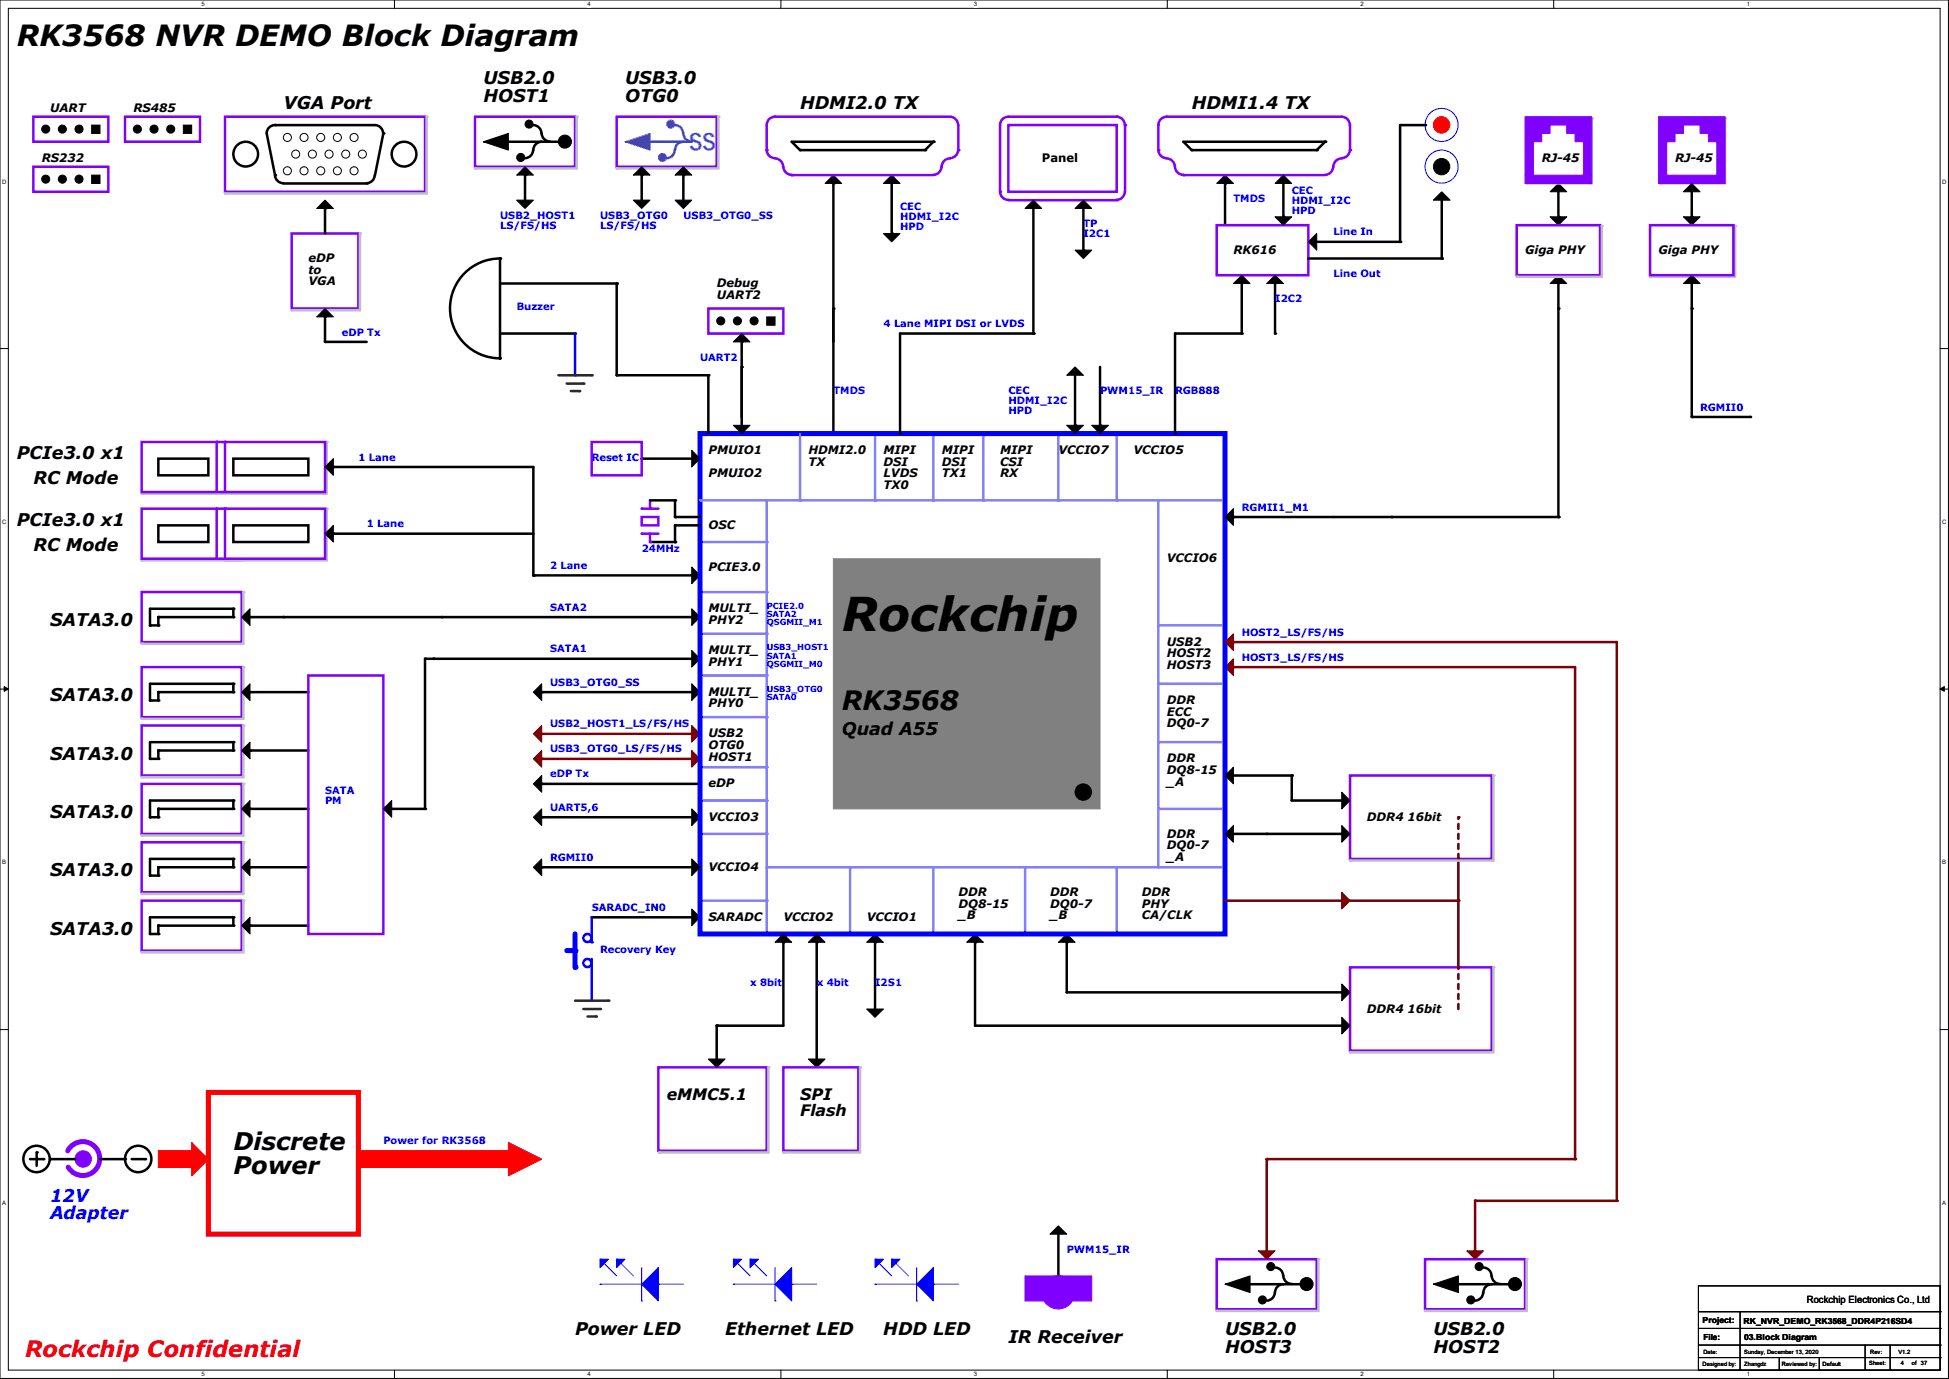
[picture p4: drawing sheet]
<svg xmlns="http://www.w3.org/2000/svg" width="297mm" height="210mm" viewBox="0 0 297 210" stroke-linecap="round" stroke-linejoin="round" font-family="sans-serif">
<defs><g id="words">
<text font-size="7.1" x="128.3" y="96.1">Rockchip</text>
<text font-size="4.4" x="2.5" y="7">RK3568 NVR DEMO Block Diagram</text>
<text font-size="4.1" x="128.3" y="108.2">RK3568</text>
<text font-size="3.7" fill="#0080ff" x="105" y="22.6">SS</text>
<g font-size="3.7">
<text x="35.6" y="175.2">Discrete</text>
<text x="35.6" y="178.9">Power</text>
</g>
<text font-size="3.4" fill="#f00" x="3.8" y="206.7">Rockchip Confidential</text>
<g font-size="2.7">
<text x="43.2" y="16.6">VGA Port</text>
<text x="73.7" y="12.8">USB2.0</text>
<text x="73.7" y="15.5">HOST1</text>
<text x="95.2" y="12.8">USB3.0</text>
<text x="95.2" y="15.5">OTG0</text>
<text x="121.9" y="16.6">HDMI2.0 TX</text>
<text x="181.6" y="16.6">HDMI1.4 TX</text>
<text x="2.5" y="70">PCIe3.0 x1</text>
<text x="5.1" y="73.8">RC Mode</text>
<text x="2.5" y="80.1">PCIe3.0 x1</text>
<text x="5.1" y="83.9">RC Mode</text>
<text x="7.6" y="95.4">SATA3.0</text>
<text x="7.6" y="106.8">SATA3.0</text>
<text x="128.3" y="111.9">Quad A55</text>
<text x="7.6" y="115.7">SATA3.0</text>
<text x="7.6" y="124.6">SATA3.0</text>
<text x="7.6" y="133.5">SATA3.0</text>
<text x="7.6" y="142.4">SATA3.0</text>
<text x="87.6" y="203.3">Power LED</text>
<text x="110.5" y="203.3">Ethernet LED</text>
<text x="134.6" y="203.3">HDD LED</text>
<text x="186.7" y="203.3">USB2.0</text>
<text x="218.4" y="203.3">USB2.0</text>
<text x="153.7" y="204.6">IR Receiver</text>
<text x="186.7" y="206">HOST3</text>
<text x="218.4" y="206">HOST2</text>
</g>
<g font-size="2.7" fill="#00f">
<text x="7.6" y="183">12V</text>
<text x="7.6" y="185.7">Adapter</text>
</g>
<g font-size="2.4">
<text x="101.6" y="167.5">eMMC5.1</text>
<text x="121.9" y="167.5">SPI</text>
<text x="121.9" y="169.9">Flash</text>
</g>
<g font-size="1.8">
<text x="7.6" y="17.1">UART</text>
<text x="20.3" y="17.1">RS485</text>
<text x="6.3" y="24.7">RS232</text>
<text x="158.7" y="24.7">Panel</text>
<text x="234.9" y="24.7">RJ-45</text>
<text x="255.3" y="24.7">RJ-45</text>
<text x="47" y="39.9">eDP</text>
<text x="47" y="41.7">to</text>
<text x="188" y="38.7">RK616</text>
<text x="232.4" y="38.7">Giga PHY</text>
<text x="252.7" y="38.7">Giga PHY</text>
<text x="47" y="43.5">VGA</text>
<text x="109.2" y="43.7">Debug</text>
<text x="109.2" y="45.5">UART2</text>
<text x="107.9" y="69.1">PMUIO1</text>
<text x="123.2" y="69.1">HDMI2.0</text>
<text x="123.2" y="70.9">TX</text>
<text x="134.6" y="69.1">MIPI</text>
<text x="134.6" y="70.9">DSI</text>
<text x="143.5" y="69.1">MIPI</text>
<text x="143.5" y="70.9">DSI</text>
<text x="152.4" y="69.1">MIPI</text>
<text x="152.4" y="70.9">CSI</text>
<text x="161.3" y="69.1">VCCIO7</text>
<text x="172.7" y="69.1">VCCIO5</text>
<text x="107.9" y="72.7">PMUIO2</text>
<text x="134.6" y="72.7">LVDS</text>
<text x="134.6" y="74.5">TX0</text>
<text x="143.5" y="72.7">TX1</text>
<text x="152.4" y="72.7">RX</text>
<text x="107.9" y="80.6">OSC</text>
<text x="107.9" y="86.9">PCIE3.0</text>
<text x="177.8" y="85.6">VCCIO6</text>
<text x="107.9" y="93.3">MULTI_</text>
<text x="107.9" y="95">PHY2</text>
<text x="107.9" y="99.6">MULTI_</text>
<text x="107.9" y="101.4">PHY1</text>
<text x="177.8" y="98.3">USB2</text>
<text x="177.8" y="100.1">HOST2</text>
<text x="177.8" y="101.9">HOST3</text>
<text x="107.9" y="106">MULTI_</text>
<text x="107.9" y="107.7">PHY0</text>
<text x="177.8" y="107.2">DDR</text>
<text x="107.9" y="112.3">USB2</text>
<text x="177.8" y="109">ECC</text>
<text x="177.8" y="110.8">DQ0-7</text>
<text x="107.9" y="114.1">OTG0</text>
<text x="107.9" y="115.9">HOST1</text>
<text x="107.9" y="119.9">eDP</text>
<text x="177.8" y="116.1">DDR</text>
<text x="177.8" y="117.9">DQ8-15</text>
<text x="177.8" y="119.7">_A</text>
<text x="107.9" y="125">VCCIO3</text>
<text x="208.3" y="125">DDR4 16bit</text>
<text x="177.8" y="127.6">DDR</text>
<text x="177.8" y="129.3">DQ0-7</text>
<text x="177.8" y="131.1">_A</text>
<text x="107.9" y="132.6">VCCIO4</text>
<text x="146" y="136.4">DDR</text>
<text x="160" y="136.4">DDR</text>
<text x="174" y="136.4">DDR</text>
<text x="107.9" y="140.3">SARADC</text>
<text x="119.4" y="140.3">VCCIO2</text>
<text x="132.1" y="140.3">VCCIO1</text>
<text x="146" y="138.2">DQ8-15</text>
<text x="146" y="140">_B</text>
<text x="160" y="138.2">DQ0-7</text>
<text x="160" y="140">_B</text>
<text x="174" y="138.2">PHY</text>
<text x="174" y="140">CA/CLK</text>
<text x="208.3" y="154.2">DDR4 16bit</text>
</g>
<g font-size="1.5" fill="#00f">
<text x="196.8" y="29.5">CEC</text>
<text x="76.2" y="33.3">USB2_HOST1</text>
<text x="76.2" y="34.8">LS/FS/HS</text>
<text x="91.4" y="33.3">USB3_OTG0</text>
<text x="91.4" y="34.8">LS/FS/HS</text>
<text x="104.1" y="33.3">USB3_OTG0_SS</text>
<text x="137.2" y="32">CEC</text>
<text x="137.2" y="33.6">HDMI_I2C</text>
<text x="137.2" y="35.1">HPD</text>
<text x="165.1" y="34.6">TP</text>
<text x="188" y="30.8">TMDS</text>
<text x="196.8" y="31">HDMI_I2C</text>
<text x="196.8" y="32.6">HPD</text>
<text x="203.2" y="35.9">Line In</text>
<text x="165.1" y="36.1">I2C1</text>
<text x="78.7" y="47.3">Buzzer</text>
<text x="194.3" y="46">I2C2</text>
<text x="203.2" y="42.2">Line Out</text>
<text x="52.1" y="51.1">eDP Tx</text>
<text x="134.6" y="49.8">4 Lane MIPI DSI or LVDS</text>
<text x="106.7" y="54.9">UART2</text>
<text x="127" y="60">TMDS</text>
<text x="153.7" y="60">CEC</text>
<text x="167.6" y="60">PWM15_IR</text>
<text x="179.1" y="60">RGB888</text>
<text x="153.7" y="61.5">HDMI_I2C</text>
<text x="153.7" y="63">HPD</text>
<text x="259.1" y="62.5">RGMII0</text>
<text x="54.6" y="70.1">1 Lane</text>
<text x="90.2" y="70.1">Reset IC</text>
<text x="189.2" y="77.8">RGMII1_M1</text>
<text x="55.9" y="80.3">1 Lane</text>
<text x="83.8" y="86.7">2 Lane</text>
<text x="97.8" y="84.1">24MHz</text>
<text x="83.8" y="93">SATA2</text>
<text x="83.8" y="99.4">SATA1</text>
<text x="189.2" y="96.8">HOST2_LS/FS/HS</text>
<text x="189.2" y="100.6">HOST3_LS/FS/HS</text>
<text x="83.8" y="104.4">USB3_OTG0_SS</text>
<text x="83.8" y="110.8">USB2_HOST1_LS/FS/HS</text>
<text x="83.8" y="114.6">USB3_OTG0_LS/FS/HS</text>
<text x="83.8" y="118.4">eDP Tx</text>
<text x="49.5" y="120.9">SATA</text>
<text x="49.5" y="122.5">PM</text>
<text x="83.8" y="123.5">UART5,6</text>
<text x="83.8" y="131.1">RGMII0</text>
<text x="90.2" y="138.7">SARADC_IN0</text>
<text x="91.4" y="145.1">Recovery Key</text>
<text x="114.3" y="150.2">x 8bit</text>
<text x="124.5" y="150.2">x 4bit</text>
<text x="133.3" y="150.2">I2S1</text>
<text x="58.4" y="174.3">Power for RK3568</text>
<text x="162.6" y="190.8">PWM15_IR</text>
</g>
<text font-size="1.5" x="275.3" y="198.5">Rockchip Electronics Co., Ltd</text>
<g font-size="1.3" fill="#00f">
<text x="116.8" y="92.7">PCIE2.0</text>
<text x="116.8" y="94">SATA2</text>
<text x="116.8" y="95.2">QSGMII_M1</text>
<text x="116.8" y="99.1">USB3_HOST1</text>
<text x="116.8" y="100.3">SATA1</text>
<text x="116.8" y="101.6">QSGMII_M0</text>
<text x="116.8" y="105.4">USB3_OTG0</text>
<text x="116.8" y="106.7">SATA0</text>
</g>
<g font-size="1.3">
<text x="259.5" y="201.5">Project:</text>
<text x="265.7" y="201.6">RK_NVR_DEMO_RK3568_DDR4P216SD4</text>
<text x="259.6" y="204">File:</text>
<text x="265.8" y="204.1">03.Block Diagram</text>
</g>
<g font-size=".9">
<text x="30.7" y=".9">5</text>
<text x="89.5" y=".9">4</text>
<text x="148.4" y=".9">3</text>
<text x="207.3" y=".9">2</text>
<text x="266.2" y=".9">1</text>
<text x=".3" y="28">D</text>
<text x="296" y="28">D</text>
<text x=".3" y="79.8">C</text>
<text x="296" y="79.8">C</text>
<text x=".3" y="131.7">B</text>
<text x="296" y="131.7">B</text>
<text x=".3" y="183.5">A</text>
<text x="296" y="183.5">A</text>
<text x="30.7" y="209.6">5</text>
<text x="89.5" y="209.6">4</text>
<text x="148.4" y="209.6">3</text>
<text x="207.3" y="209.6">2</text>
<text x="259.5" y="208.1">Designed by:</text>
<text x="259.6" y="206.2">Date:</text>
<text x="265.8" y="206.2">Sunday, December 13, 2020</text>
<text x="265.8" y="208.1">Zhangdz</text>
<text x="266.2" y="209.6">1</text>
<text x="271.5" y="208.1">Reviewed by:</text>
<text x="277.7" y="208.1">Default</text>
<text x="284.9" y="207.9">Sheet:</text>
<text x="285" y="206.2">Rev:</text>
<text x="289.3" y="206.2">V1.2</text>
<text x="289.7" y="207.9">4</text>
<text x="291.3" y="207.9">of 37</text>
</g>
</g></defs>
<path d="M0 0h296.9v209.9h-296.9zM1.3 1.3h294.4v207.4h-294.4z" fill="none" stroke="#000" stroke-width=".15"/>
<g fill="#fff">
<path d="M30.7 .1h.5v1h-.5z"/>
<path d="M30.7 208.8h.5v1h-.5z"/>
</g>
<path d="M60.1 0v1.3M60.1 208.7v1.2" fill="none" stroke="#000" stroke-width=".15"/>
<g fill="#fff">
<path d="M89.5 .1h.5v1h-.5z"/>
<path d="M89.5 208.8h.5v1h-.5z"/>
</g>
<path d="M119 0v1.3M119 208.7v1.2" fill="none" stroke="#000" stroke-width=".15"/>
<g fill="#fff">
<path d="M148.4 .1h.5v1h-.5z"/>
<path d="M148.4 208.8h.5v1h-.5z"/>
</g>
<path d="M177.9 0v1.3M177.9 208.7v1.2" fill="none" stroke="#000" stroke-width=".15"/>
<g fill="#fff">
<path d="M207.3 .1h.5v1h-.5z"/>
<path d="M207.3 208.8h.5v1h-.5z"/>
</g>
<path d="M236.8 0v1.3M236.8 208.7v1.2" fill="none" stroke="#000" stroke-width=".15"/>
<g fill="#fff">
<path d="M266.2 .1h.5v1h-.5z"/>
<path d="M266.2 208.8h.5v1h-.5z"/>
<path d="M.3 27.2h.7v1h-.7z"/>
<path d="M296 27.2h.6v1h-.6z"/>
<path d="M.3 79h.7v1h-.7z"/>
<path d="M296 79h.6v1h-.6z"/>
</g>
<path d="M0 53.1h1.3M295.7 53.1h1.2" fill="none" stroke="#000" stroke-width=".15"/>
<g fill="#fff">
<path d="M.3 130.9h.6v1h-.6z"/>
<path d="M296 130.9h.6v1h-.6z"/>
</g>
<path d="M0 104.9h1.3M295.7 104.9h1.2" fill="none" stroke="#000" stroke-width=".15"/>
<path d="M.6 104.6l.7 .3-.7 .4zM295.7 104.9l.6-.3v.7z" fill="#000" stroke="#000" stroke-width=".15"/>
<g fill="#fff">
<path d="M.3 182.7h.6v1h-.6z"/>
<path d="M296 182.7h.5v1h-.5z"/>
</g>
<path d="M0 156.8h1.3M295.7 156.8h1.2" fill="none" stroke="#000" stroke-width=".15"/>
<path d="M105.4 123.2l1.3 1.3-1.3 1.2z" fill-rule="evenodd" fill="#000" stroke="#000" stroke-width=".15"/>
<path d="M90.2 139.7h15.2" fill="none" stroke="#000" stroke-width=".38"/>
<circle cx="90.2" cy="139.7" r=".19" fill="#000"/>
<path d="M31.7 166.4h22.9v21.6h-22.9z" fill="none" stroke="#f00" stroke-width=".76"/>
<path d="M54.6 175.3h22.9v2.5h-22.9z" fill-rule="evenodd" fill="#f00" stroke="#f00" stroke-width=".15"/>
<path d="M34.3 77.5v7.6" fill="none" stroke="#8000ff" stroke-width=".38"/>
<circle cx="34.3" cy="77.5" r=".19" fill="#8000ff"/>
<path d="M33 77.5v7.6" fill="none" stroke="#8000ff" stroke-width=".38"/>
<circle cx="33" cy="77.5" r=".19" fill="#8000ff"/>
<path d="M49.8 77.5v7.8" fill="none" stroke="#c0c0c0" stroke-width=".38"/>
<circle cx="49.8" cy="77.5" r=".19" fill="#c0c0c0"/>
<path d="M21.6 85.3h15.5" fill="none" stroke="#c0c0c0" stroke-width=".38"/>
<circle cx="21.6" cy="85.3" r=".19" fill="#c0c0c0"/>
<path d="M34.3 85.3h15.5" fill="none" stroke="#c0c0c0" stroke-width=".38"/>
<circle cx="34.3" cy="85.3" r=".19" fill="#c0c0c0"/>
<path d="M21.6 77.5h27.9v7.6h-27.9zM21.6 90.2h15.2v7.6h-15.2z" fill="none" stroke="#8000ff" stroke-width=".38"/>
<path d="M22.9 92.7h12.7v1.3h-11.5v1.2h-1.2zM24.1 80h7.6v2.5h-7.6zM35.6 80h11.4v2.5h-11.4z" fill="none" stroke="#000" stroke-width=".38"/>
<path d="M105.4 92.7l1.3 1.3-1.3 1.2z" fill-rule="evenodd" fill="#000" stroke="#000" stroke-width=".15"/>
<g fill="#000">
<circle cx="22.9" cy="95.3" r=".19"/>
<circle cx="24.1" cy="94" r=".19"/>
<circle cx="24.1" cy="95.3" r=".19"/>
<circle cx="35.6" cy="94" r=".19"/>
<circle cx="35.6" cy="92.7" r=".19"/>
</g>
<path d="M37.1 90.2v7.8" fill="none" stroke="#c0c0c0" stroke-width=".38"/>
<circle cx="37.1" cy="90.2" r=".19" fill="#c0c0c0"/>
<path d="M21.6 98h15.5" fill="none" stroke="#c0c0c0" stroke-width=".38"/>
<circle cx="21.6" cy="98" r=".19" fill="#c0c0c0"/>
<path d="M102.9 19a1.25 1.25 0 0 1 1.2 1.3M99.1 21.6h6.3M102.8 22.9a1.25 1.25 0 0 1-1.2 1.2M104.1 20.3a1.25 1.25 0 0 0 1.3 1.2M104.1 21.6a1.25 1.25 0 0 0-1.2 1.3" fill="none" stroke="#0080ff" stroke-width=".38"/>
<path d="M94 17.8h15.2v7.6h-15.2z" fill="none" stroke="#8000ff" stroke-width=".38"/>
<circle cx="99.1" cy="21.6" r=".19" fill="#0080ff"/>
<path d="M95.2 21.6l3.9-1.3v2.6l-3.9-1.3h1.3z" fill-rule="evenodd" fill="#0080ff" stroke="#0080ff" stroke-width=".15"/>
<path d="M109.5 17.8v7.9" fill="none" stroke="#c0c0c0" stroke-width=".38"/>
<circle cx="109.5" cy="17.8" r=".19" fill="#c0c0c0"/>
<path d="M94 25.7h15.5" fill="none" stroke="#c0c0c0" stroke-width=".38"/>
<circle cx="94" cy="25.7" r=".19" fill="#c0c0c0"/>
<g fill="#000" stroke="#000" stroke-width=".15">
<path d="M38.1 92.7v2.5l-1.3-1.2z" fill-rule="evenodd"/>
<path d="M50.8 80v2.5l-1.3-1.2z" fill-rule="evenodd"/>
</g>
<path d="M38.1 94h29.2" fill="none" stroke="#000" stroke-width=".38"/>
<g fill="#000">
<circle cx="38.1" cy="94" r=".19"/>
<circle cx="43.2" cy="94" r=".19"/>
</g>
<g fill="#800000" stroke="#800000" stroke-width=".15">
<path d="M105.4 110.5l1.3 1.3-1.3 1.2z" fill-rule="evenodd"/>
<path d="M105.4 114.3l1.3 1.3-1.3 1.2z" fill-rule="evenodd"/>
</g>
<path d="M82.5 111.8h22.9" fill="none" stroke="#800000" stroke-width=".38"/>
<circle cx="105.4" cy="111.8" r=".19" fill="#800000"/>
<path d="M82.5 105.4h22.9M82.5 119.4h24.2M82.5 124.5h22.9" fill="none" stroke="#000" stroke-width=".38"/>
<g fill="#000">
<circle cx="82.5" cy="119.4" r=".19"/>
<circle cx="82.5" cy="105.4" r=".19"/>
<circle cx="82.5" cy="124.5" r=".19"/>
</g>
<g fill="#000" stroke="#000" stroke-width=".15">
<path d="M105.4 104.1l1.3 1.3-1.3 1.3z" fill-rule="evenodd"/>
<path d="M105.4 99.1l1.3 1.2-1.3 1.3z" fill-rule="evenodd"/>
</g>
<path d="M82.5 115.6h22.9" fill="none" stroke="#800000" stroke-width=".38"/>
<circle cx="82.6" cy="115.6" r=".19" fill="#800000"/>
<path d="M105.4 138.4l1.3 1.3-1.3 1.3z" fill-rule="evenodd" fill="#000" stroke="#000" stroke-width=".15"/>
<path d="M127 47v19M109.2 156.2h10.2" fill="none" stroke="#000" stroke-width=".38"/>
<g fill="#000">
<circle cx="127" cy="47" r=".19"/>
<circle cx="109.2" cy="156.2" r=".19"/>
</g>
<path d="M100.3 162.6h16.5v12.7h-16.5z" fill="none" stroke="#8000ff" stroke-width=".38"/>
<path d="M100.5 175.5h16.6" fill="none" stroke="#c0c0c0" stroke-width=".38"/>
<circle cx="100.5" cy="175.5" r=".19" fill="#c0c0c0"/>
<path d="M117.1 162.6v12.9" fill="none" stroke="#c0c0c0" stroke-width=".38"/>
<circle cx="117.1" cy="162.6" r=".19" fill="#c0c0c0"/>
<path d="M231.1 34.3h12.7v7.6h-12.7zM107.9 47h11.5v3.8h-11.5zM205.7 118.1h21.6v12.7h-21.6zM205.7 147.3h21.6v12.7h-21.6z" fill="none" stroke="#8000ff" stroke-width=".38"/>
<g fill="#000" stroke="#000" stroke-width=".15">
<path d="M236.2 33h2.6l-1.3 1.3z" fill-rule="evenodd"/>
<path d="M237.5 27.9l1.3 1.3h-2.6z" fill-rule="evenodd"/>
<path d="M116.8 48.3h1.3v1.2h-1.3z" fill-rule="evenodd"/>
<path d="M237.5 41.9l1.3 1.3h-2.6z" fill-rule="evenodd"/>
<path d="M204.5 120.6l1.2 1.3-1.2 1.3z" fill-rule="evenodd"/>
<path d="M204.5 125.7l1.2 1.3-1.2 1.3z" fill-rule="evenodd"/>
<path d="M204.5 154.9l1.2 1.3-1.2 1.3z" fill-rule="evenodd"/>
<path d="M204.5 149.9l1.2 1.2-1.2 1.3z" fill-rule="evenodd"/>
<circle cx="109.8" cy="48.9" r=".61"/>
<circle cx="112.4" cy="48.9" r=".61"/>
<circle cx="114.9" cy="48.9" r=".61"/>
</g>
<path d="M237.5 29.2v3.8M113 55.9v7.6M237.5 43.2v35.5M188 118.1h8.8v3.8h7.7M188 127h5M148.6 156.2h55.9M162.6 151.1h41.9" fill="none" stroke="#000" stroke-width=".38"/>
<g fill="#000">
<circle cx="237.5" cy="33" r=".19"/>
<circle cx="113" cy="55.9" r=".19"/>
<circle cx="237.5" cy="47" r=".19"/>
<circle cx="237.5" cy="78.7" r=".19"/>
<circle cx="196.8" cy="118.1" r=".19"/>
<circle cx="193" cy="127" r=".19"/>
<circle cx="204.5" cy="121.9" r=".19"/>
<circle cx="204.5" cy="156.2" r=".19"/>
<circle cx="204.5" cy="151.1" r=".19"/>
</g>
<path d="M188 101.6h52" fill="none" stroke="#800000" stroke-width=".38"/>
<circle cx="188" cy="101.6" r=".19" fill="#800000"/>
<path d="M127 27.9v24.2M135.9 27.9v7.7M203.2 78.7h8.9M50.8 81.3h30.5M119.4 143.5v12.7M133.3 143.5v10.2M148.6 143.5v12.7M162.6 143.5v7.6" fill="none" stroke="#000" stroke-width=".38"/>
<g fill="#000">
<circle cx="127" cy="27.9" r=".19"/>
<circle cx="135.9" cy="35.6" r=".19"/>
<circle cx="212.1" cy="78.7" r=".19"/>
<circle cx="50.8" cy="81.3" r=".19"/>
<circle cx="119.4" cy="143.5" r=".19"/>
<circle cx="133.3" cy="143.5" r=".19"/>
<circle cx="148.6" cy="143.5" r=".19"/>
<circle cx="162.6" cy="143.5" r=".19"/>
</g>
<g fill="#000" stroke="#000" stroke-width=".15">
<path d="M127 26.7l1.3 1.2h-2.6z" fill-rule="evenodd"/>
<path d="M135.9 26.7l1.3 1.2h-2.6z" fill-rule="evenodd"/>
<path d="M132.1 153.7h2.5l-1.3 1.2z" fill-rule="evenodd"/>
<path d="M133.3 142.2l1.3 1.3h-2.5z" fill-rule="evenodd"/>
<path d="M148.6 142.2l1.3 1.3h-2.6z" fill-rule="evenodd"/>
<path d="M162.6 142.2l1.2 1.3h-2.5z" fill-rule="evenodd"/>
</g>
<path d="M133.3 66v10.2" fill="none" stroke="#8080ff" stroke-width=".38"/>
<circle cx="133.3" cy="76.2" r=".19" fill="#8080ff"/>
<path d="M149.9 66v10.2" fill="none" stroke="#8080ff" stroke-width=".38"/>
<circle cx="149.9" cy="76.2" r=".19" fill="#8080ff"/>
<path d="M161.3 66v10.2" fill="none" stroke="#8080ff" stroke-width=".38"/>
<circle cx="161.3" cy="76.2" r=".19" fill="#8080ff"/>
<path d="M170.2 66v10.2" fill="none" stroke="#8080ff" stroke-width=".38"/>
<circle cx="170.2" cy="76.2" r=".19" fill="#8080ff"/>
<path d="M142.2 66v10.2" fill="none" stroke="#8080ff" stroke-width=".38"/>
<circle cx="142.2" cy="76.2" r=".19" fill="#8080ff"/>
<path d="M176.5 76.2h10.2" fill="none" stroke="#8080ff" stroke-width=".38"/>
<circle cx="186.7" cy="76.2" r=".19" fill="#8080ff"/>
<path d="M176.5 95.2h10.2" fill="none" stroke="#8080ff" stroke-width=".38"/>
<circle cx="186.7" cy="95.3" r=".19" fill="#8080ff"/>
<path d="M176.5 104.1h10.2" fill="none" stroke="#8080ff" stroke-width=".38"/>
<circle cx="186.7" cy="104.1" r=".19" fill="#8080ff"/>
<path d="M176.5 113h10.2" fill="none" stroke="#8080ff" stroke-width=".38"/>
<circle cx="186.7" cy="113" r=".19" fill="#8080ff"/>
<path d="M176.5 123.2h10.2" fill="none" stroke="#8080ff" stroke-width=".38"/>
<circle cx="186.7" cy="123.2" r=".19" fill="#8080ff"/>
<path d="M176.5 132.1h10.2" fill="none" stroke="#8080ff" stroke-width=".38"/>
<circle cx="186.7" cy="132.1" r=".19" fill="#8080ff"/>
<path d="M106.7 82.5h10.1" fill="none" stroke="#8080ff" stroke-width=".38"/>
<circle cx="116.8" cy="82.6" r=".19" fill="#8080ff"/>
<path d="M106.7 90.2h10.1" fill="none" stroke="#8080ff" stroke-width=".38"/>
<circle cx="116.8" cy="90.2" r=".19" fill="#8080ff"/>
<path d="M106.7 96.5h10.1" fill="none" stroke="#8080ff" stroke-width=".38"/>
<circle cx="116.8" cy="96.5" r=".19" fill="#8080ff"/>
<path d="M106.7 102.9h10.1" fill="none" stroke="#8080ff" stroke-width=".38"/>
<circle cx="116.8" cy="102.9" r=".19" fill="#8080ff"/>
<path d="M106.7 109.2h10.1" fill="none" stroke="#8080ff" stroke-width=".38"/>
<circle cx="116.8" cy="109.2" r=".19" fill="#8080ff"/>
<path d="M106.7 116.8h10.1" fill="none" stroke="#8080ff" stroke-width=".38"/>
<circle cx="116.8" cy="116.8" r=".19" fill="#8080ff"/>
<path d="M106.7 121.9h10.1" fill="none" stroke="#8080ff" stroke-width=".38"/>
<circle cx="116.8" cy="121.9" r=".19" fill="#8080ff"/>
<path d="M106.7 127h10.1" fill="none" stroke="#8080ff" stroke-width=".38"/>
<circle cx="116.8" cy="127" r=".19" fill="#8080ff"/>
<path d="M106.7 137.2h10.1" fill="none" stroke="#8080ff" stroke-width=".38"/>
<circle cx="116.8" cy="137.2" r=".19" fill="#8080ff"/>
<path d="M116.8 132.1v10.1" fill="none" stroke="#8080ff" stroke-width=".38"/>
<circle cx="116.8" cy="132.1" r=".19" fill="#8080ff"/>
<path d="M129.5 132.1v10.1" fill="none" stroke="#8080ff" stroke-width=".38"/>
<circle cx="129.5" cy="132.1" r=".19" fill="#8080ff"/>
<path d="M142.2 132.1v10.1" fill="none" stroke="#8080ff" stroke-width=".38"/>
<circle cx="142.2" cy="132.1" r=".19" fill="#8080ff"/>
<path d="M156.2 132.1v10.1" fill="none" stroke="#8080ff" stroke-width=".38"/>
<circle cx="156.2" cy="132.1" r=".19" fill="#8080ff"/>
<path d="M170.2 132.1v10.1" fill="none" stroke="#8080ff" stroke-width=".38"/>
<circle cx="170.2" cy="132.1" r=".19" fill="#8080ff"/>
<path d="M118.1 17.8a1.25 1.25 0 0 0-1.3 1.3v3.8" fill="none" stroke="#8000ff" stroke-width=".38"/>
<circle cx="116.8" cy="22.9" r=".19" fill="#8000ff"/>
<path d="M118.1 17.8h26.7" fill="none" stroke="#8000ff" stroke-width=".38"/>
<circle cx="118.1" cy="17.8" r=".19" fill="#8000ff"/>
<path d="M116.8 22.9a1.25 1.25 0 0 0 1.3 1.2M118.1 24.1a1.25 1.25 0 0 1 1.2 1.3M119.4 25.4a1.25 1.25 0 0 0 1.2 1.2M120.6 26.7h21.6" fill="none" stroke="#8000ff" stroke-width=".38"/>
<circle cx="120.7" cy="26.7" r=".19" fill="#8000ff"/>
<path d="M144.8 17.8a1.25 1.25 0 0 1 1.2 1.2M146 19v3.9" fill="none" stroke="#8000ff" stroke-width=".38"/>
<circle cx="146.1" cy="22.9" r=".19" fill="#8000ff"/>
<path d="M143.5 25.4a1.25 1.25 0 0 1-1.3 1.2M144.8 24.1a1.25 1.25 0 0 0-1.3 1.3M146 22.9a1.25 1.25 0 0 1-1.2 1.2" fill="none" stroke="#8000ff" stroke-width=".38"/>
<path d="M120.6 21.6h21.6l-1.2 1.3h-19.1zM81.3 87.6h24.1" fill="none" stroke="#000" stroke-width=".38"/>
<g fill="#000">
<circle cx="121.9" cy="22.9" r=".19"/>
<circle cx="141" cy="22.9" r=".19"/>
<circle cx="142.2" cy="21.6" r=".19"/>
<circle cx="81.3" cy="87.6" r=".19"/>
</g>
<path d="M186.7 101.6l1.3-1.3v2.6z" fill-rule="evenodd" fill="#800000" stroke="#800000" stroke-width=".15"/>
<g fill="#000" stroke="#000" stroke-width=".15">
<path d="M105.4 86.4l1.3 1.2-1.3 1.3z" fill-rule="evenodd"/>
<circle cx="165.1" cy="120.6" r="1.25"/>
</g>
<path d="M106.7 66h80v76.2h-80z" fill="none" stroke="#00f" stroke-width=".76"/>
<path d="M127 85.1h40.6v38.1h-40.6z" fill-rule="evenodd" fill="#808080" stroke="#808080" stroke-width=".15"/>
<path d="M121.9 66v10.2" fill="none" stroke="#8080ff" stroke-width=".38"/>
<circle cx="121.9" cy="76.2" r=".19" fill="#8080ff"/>
<path d="M106.7 76.2h10.1M116.8 76.2h59.7v55.9h-59.7z" fill="none" stroke="#8080ff" stroke-width=".38"/>
<circle cx="116.8" cy="76.2" r=".19" fill="#8080ff"/>
<path d="M106.7 80h-3.8v2.5h-3.8" fill="none" stroke="#000" stroke-width=".38"/>
<g fill="#000">
<circle cx="102.9" cy="80" r=".19"/>
<circle cx="102.9" cy="82.5" r=".19"/>
</g>
<path d="M97.8 78.7h2.5v1.3h-2.5zM97.8 77.5h2.5" fill="none" stroke="#8000ff" stroke-width=".38"/>
<circle cx="97.8" cy="77.5" r=".19" fill="#8000ff"/>
<path d="M99.1 76.2v1.3" fill="none" stroke="#8000ff" stroke-width=".38"/>
<circle cx="99.1" cy="77.5" r=".19" fill="#8000ff"/>
<path d="M97.8 81.3h2.5" fill="none" stroke="#8000ff" stroke-width=".38"/>
<circle cx="97.8" cy="81.3" r=".19" fill="#8000ff"/>
<path d="M99.1 81.3v1.2" fill="none" stroke="#8000ff" stroke-width=".38"/>
<circle cx="99.1" cy="82.6" r=".19" fill="#8000ff"/>
<path d="M99.1 76.2h3.8v2.5h3.8M188 195.6h10.1M194.3 196.8a1.25 1.25 0 0 1-1.3 1.3M194.3 193a1.25 1.25 0 0 1 1.2 1.3M195.6 194.3a1.25 1.25 0 0 0 1.2 1.2M195.6 195.6a1.25 1.25 0 0 0-1.3 1.3" fill="none" stroke="#000" stroke-width=".38"/>
<g fill="#000">
<circle cx="102.9" cy="78.7" r=".19"/>
<circle cx="102.9" cy="76.2" r=".19"/>
<circle cx="188" cy="195.6" r=".19"/>
</g>
<g fill="#000" stroke="#000" stroke-width=".15">
<path d="M186.7 195.6l3.8-1.3v2.5l-3.8-1.2h1.3z" fill-rule="evenodd"/>
<circle cx="199.1" cy="195.6" r=".99"/>
</g>
<path d="M185.4 191.8h15.3v7.6h-15.3z" fill="none" stroke="#8000ff" stroke-width=".38"/>
<path d="M200.9 191.8v7.8" fill="none" stroke="#c0c0c0" stroke-width=".38"/>
<circle cx="200.9" cy="191.8" r=".19" fill="#c0c0c0"/>
<path d="M185.4 199.6h15.5" fill="none" stroke="#c0c0c0" stroke-width=".38"/>
<circle cx="185.4" cy="199.6" r=".19" fill="#c0c0c0"/>
<path d="M186.7 97.8l1.3-1.3v2.6z" fill-rule="evenodd" fill="#800000" stroke="#800000" stroke-width=".15"/>
<g fill="#000" stroke="#000" stroke-width=".15">
<path d="M218.4 195.6l3.8-1.3v2.5l-3.8-1.2h1.3z" fill-rule="evenodd"/>
<circle cx="230.9" cy="195.6" r=".99"/>
</g>
<path d="M219.7 195.6h10.2M226 196.8a1.25 1.25 0 0 1-1.2 1.3M226.1 193a1.25 1.25 0 0 1 1.2 1.3M227.3 194.3a1.25 1.25 0 0 0 1.3 1.2M227.3 195.6a1.25 1.25 0 0 0-1.2 1.3" fill="none" stroke="#000" stroke-width=".38"/>
<path d="M217.2 191.8h15.2v7.6h-15.2z" fill="none" stroke="#8000ff" stroke-width=".38"/>
<circle cx="219.7" cy="195.6" r=".19" fill="#000"/>
<path d="M232.7 191.8v7.8" fill="none" stroke="#c0c0c0" stroke-width=".38"/>
<circle cx="232.7" cy="191.8" r=".19" fill="#c0c0c0"/>
<path d="M217.2 199.6h15.5" fill="none" stroke="#c0c0c0" stroke-width=".38"/>
<circle cx="217.2" cy="199.6" r=".19" fill="#c0c0c0"/>
<path d="M188 97.8h58.4" fill="none" stroke="#800000" stroke-width=".38"/>
<circle cx="188" cy="97.8" r=".19" fill="#800000"/>
<path d="M186.7 137.2h35.5" fill="none" stroke="#800000" stroke-width=".38"/>
<circle cx="222.3" cy="137.2" r=".19" fill="#800000"/>
<path d="M222.2 130.8v16.5" fill="none" stroke="#800000" stroke-width=".38"/>
<circle cx="222.2" cy="130.8" r=".19" fill="#800000"/>
<g fill="none" stroke="#000" stroke-width=".38">
<path d="M43.2 27.9h12.7M57.1 26.7a1.25 1.25 0 0 1-1.2 1.2M58.4 20.3a1.25 1.25 0 0 0-1.3-1.3h-15.2a1.25 1.25 0 0 0-1.3 1.3l1.3 6.4a1.25 1.25 0 0 0 1.3 1.2M58.4 20.3l-1.3 6.4M113 52.1v12.7M188 78.7h15.2M193 127h11.5"/>
<circle cx="37.4" cy="23.5" r="1.88"/>
<circle cx="61.6" cy="23.5" r="1.88"/>
</g>
<g fill="#000">
<circle cx="41.9" cy="19" r=".19"/>
<circle cx="41.9" cy="26.7" r=".19"/>
<circle cx="55.9" cy="27.9" r=".19"/>
<circle cx="58.4" cy="20.3" r=".19"/>
<circle cx="113" cy="52.1" r=".19"/>
<circle cx="188" cy="78.7" r=".19"/>
<circle cx="204.5" cy="127" r=".19"/>
</g>
<g fill="#000" stroke="#000" stroke-width=".15">
<path d="M111.8 64.8h2.5l-1.3 1.2z" fill-rule="evenodd"/>
<path d="M186.7 78.7l1.3-1.2v2.5z" fill-rule="evenodd"/>
<path d="M186.7 118.1l1.3-1.3v2.6z" fill-rule="evenodd"/>
<path d="M186.7 127l1.3-1.3v2.6z" fill-rule="evenodd"/>
<circle cx="192.4" cy="198" r=".61"/>
<circle cx="193.7" cy="192.9" r=".61"/>
<circle cx="224.1" cy="198" r=".61"/>
<circle cx="225.4" cy="192.9" r=".61"/>
</g>
<path d="M34.3 17.8h30.5v11.4h-30.5zM44.4 35.6h10.2v11.4h-10.2z" fill="none" stroke="#8000ff" stroke-width=".38"/>
<g fill="none" stroke="#000" stroke-width=".15">
<circle cx="43.8" cy="26" r=".61"/>
<circle cx="43.8" cy="20.9" r=".61"/>
<circle cx="45.1" cy="23.5" r=".61"/>
<circle cx="46.3" cy="20.9" r=".61"/>
<circle cx="46.3" cy="26" r=".61"/>
<circle cx="47.6" cy="23.5" r=".61"/>
<circle cx="48.9" cy="20.9" r=".61"/>
<circle cx="48.9" cy="26" r=".61"/>
<circle cx="50.1" cy="23.5" r=".61"/>
<circle cx="51.4" cy="26" r=".61"/>
<circle cx="51.4" cy="20.9" r=".61"/>
<circle cx="52.7" cy="23.5" r=".61"/>
<circle cx="54" cy="20.9" r=".61"/>
<circle cx="54" cy="26" r=".61"/>
<circle cx="55.2" cy="23.5" r=".61"/>
</g>
<g fill="#0080ff" stroke="#0080ff" stroke-width=".15">
<circle cx="100.9" cy="24" r=".61"/>
<circle cx="102.2" cy="18.9" r=".61"/>
</g>
<path d="M204.5 135.9l1.2 1.3-1.2 1.2z" fill-rule="evenodd" fill="#800000" stroke="#800000" stroke-width=".15"/>
<path d="M222.2 153.7v-6.4" fill="none" stroke="#800000" stroke-width=".38" stroke-dasharray=".8 .8"/>
<circle cx="222.2" cy="147.3" r=".19" fill="#800000" stroke-dasharray=".8 .8"/>
<path d="M222.2 130.8v-6.3" fill="none" stroke="#800000" stroke-width=".38" stroke-dasharray=".8 .8"/>
<circle cx="222.2" cy="124.5" r=".19" fill="#800000" stroke-dasharray=".8 .8"/>
<g fill="#000" stroke="#000" stroke-width=".15">
<path d="M119.4 142.2l1.2 1.3h-2.5z" fill-rule="evenodd"/>
<path d="M124.5 142.2l1.2 1.3h-2.5z" fill-rule="evenodd"/>
<path d="M123.2 161.3h2.5l-1.2 1.3z" fill-rule="evenodd"/>
</g>
<path d="M124.5 143.5v17.8" fill="none" stroke="#000" stroke-width=".38"/>
<circle cx="124.5" cy="143.5" r=".19" fill="#000"/>
<path d="M119.4 162.6h11.4v12.7h-11.4z" fill="none" stroke="#8000ff" stroke-width=".38"/>
<path d="M119.4 175.5h11.7" fill="none" stroke="#c0c0c0" stroke-width=".38"/>
<circle cx="119.4" cy="175.5" r=".19" fill="#c0c0c0"/>
<path d="M131.1 162.6v12.9" fill="none" stroke="#c0c0c0" stroke-width=".38"/>
<circle cx="131.1" cy="162.6" r=".19" fill="#c0c0c0"/>
<path d="M107.9 161.3h2.6l-1.3 1.3z" fill-rule="evenodd" fill="#000" stroke="#000" stroke-width=".15"/>
<path d="M179.1 50.8v15.2M109.2 156.2v5.1" fill="none" stroke="#000" stroke-width=".38"/>
<g fill="#000">
<circle cx="179.1" cy="66" r=".19"/>
<circle cx="109.2" cy="156.2" r=".19"/>
</g>
<path d="M232.7 27.9h9.9" fill="none" stroke="#c0c0c0" stroke-width=".38"/>
<circle cx="232.7" cy="27.9" r=".19" fill="#c0c0c0"/>
<path d="M242.6 18v9.9" fill="none" stroke="#c0c0c0" stroke-width=".38"/>
<circle cx="242.6" cy="18" r=".19" fill="#c0c0c0"/>
<g fill="#8000ff" stroke="#8000ff" stroke-width=".15">
<path d="M232.4 26.7h10.2v1.2h-10.2z" fill-rule="evenodd"/>
<path d="M232.4 17.8h10.2v8.9h-1.3v-5.1h-1.3v-1.3h-1.2v-1.3h-2.6v1.3h-1.2v1.3h-1.3v5.1h-1.3z" fill-rule="evenodd"/>
</g>
<path d="M227.6 147.3v13" fill="none" stroke="#c0c0c0" stroke-width=".38"/>
<circle cx="227.6" cy="147.3" r=".19" fill="#c0c0c0"/>
<path d="M205.7 160.3h21.9" fill="none" stroke="#c0c0c0" stroke-width=".38"/>
<circle cx="205.7" cy="160.3" r=".19" fill="#c0c0c0"/>
<path d="M227.6 118.1v13" fill="none" stroke="#c0c0c0" stroke-width=".38"/>
<circle cx="227.6" cy="118.1" r=".19" fill="#c0c0c0"/>
<path d="M205.7 131.1h21.9" fill="none" stroke="#c0c0c0" stroke-width=".38"/>
<circle cx="205.7" cy="131.1" r=".19" fill="#c0c0c0"/>
<path d="M54.9 35.6v11.6" fill="none" stroke="#c0c0c0" stroke-width=".38"/>
<circle cx="54.9" cy="35.6" r=".19" fill="#c0c0c0"/>
<path d="M44.4 47.2h10.5" fill="none" stroke="#c0c0c0" stroke-width=".38"/>
<circle cx="44.5" cy="47.2" r=".19" fill="#c0c0c0"/>
<path d="M65 17.8v11.7" fill="none" stroke="#c0c0c0" stroke-width=".38"/>
<circle cx="65" cy="17.8" r=".19" fill="#c0c0c0"/>
<path d="M34.3 29.5h30.7" fill="none" stroke="#c0c0c0" stroke-width=".38"/>
<circle cx="34.3" cy="29.5" r=".19" fill="#c0c0c0"/>
<path d="M244.1 34.4v7.8" fill="none" stroke="#c0c0c0" stroke-width=".38"/>
<circle cx="244.1" cy="34.4" r=".19" fill="#c0c0c0"/>
<path d="M231.1 42.2h13" fill="none" stroke="#c0c0c0" stroke-width=".38"/>
<circle cx="231.1" cy="42.2" r=".19" fill="#c0c0c0"/>
<path d="M186.7 27.9v6.4M195.6 27.9v5.1" fill="none" stroke="#000" stroke-width=".38"/>
<g fill="#000">
<circle cx="186.7" cy="27.9" r=".19"/>
<circle cx="195.6" cy="33" r=".19"/>
</g>
<path d="M186.7 26.7l1.3 1.2h-2.6z" fill-rule="evenodd" fill="#000" stroke="#000" stroke-width=".15"/>
<path d="M177.8 17.8a1.25 1.25 0 0 0-1.3 1.3v3.8" fill="none" stroke="#8000ff" stroke-width=".38"/>
<circle cx="176.5" cy="22.9" r=".19" fill="#8000ff"/>
<path d="M177.8 17.8h26.7" fill="none" stroke="#8000ff" stroke-width=".38"/>
<circle cx="177.8" cy="17.8" r=".19" fill="#8000ff"/>
<path d="M176.5 22.9a1.25 1.25 0 0 0 1.3 1.2M177.8 24.1a1.25 1.25 0 0 1 1.2 1.3M179.1 25.4a1.25 1.25 0 0 0 1.2 1.2M180.3 26.7h21.6" fill="none" stroke="#8000ff" stroke-width=".38"/>
<circle cx="180.3" cy="26.7" r=".19" fill="#8000ff"/>
<path d="M204.5 17.8a1.25 1.25 0 0 1 1.2 1.2M205.7 19v3.9" fill="none" stroke="#8000ff" stroke-width=".38"/>
<circle cx="205.7" cy="22.9" r=".19" fill="#8000ff"/>
<path d="M185.4 34.3h14v7.6h-14zM203.2 25.4a1.25 1.25 0 0 1-1.3 1.2M204.5 24.1a1.25 1.25 0 0 0-1.3 1.3M205.7 22.9a1.25 1.25 0 0 1-1.2 1.2" fill="none" stroke="#8000ff" stroke-width=".38"/>
<path d="M217.2 19h-3.8v17.8h-12.7M180.3 21.6h21.6l-1.2 1.3h-19.1zM219.7 30.5v8.9h-20.3M189.2 43.2v7.6h-10.1M194.3 43.2v7.6" fill="none" stroke="#000" stroke-width=".38"/>
<g fill="#000">
<circle cx="217.2" cy="19" r=".19"/>
<circle cx="181.6" cy="22.9" r=".19"/>
<circle cx="200.7" cy="22.9" r=".19"/>
<circle cx="201.9" cy="21.6" r=".19"/>
<circle cx="213.4" cy="36.8" r=".19"/>
<circle cx="219.7" cy="39.4" r=".19"/>
<circle cx="179.1" cy="50.8" r=".19"/>
<circle cx="189.2" cy="50.8" r=".19"/>
<circle cx="194.3" cy="50.8" r=".19"/>
</g>
<g fill="#000" stroke="#000" stroke-width=".15">
<path d="M194.3 33h2.5l-1.2 1.3z" fill-rule="evenodd"/>
<path d="M195.6 26.7l1.2 1.2h-2.5z" fill-rule="evenodd"/>
<path d="M199.4 36.8l1.3-1.2v2.5z" fill-rule="evenodd"/>
<path d="M218.4 30.5l1.3-1.3 1.3 1.3z" fill-rule="evenodd"/>
<path d="M193 43.2l1.3-1.3 1.3 1.3z" fill-rule="evenodd"/>
<circle cx="219.7" cy="25.4" r="1.25"/>
</g>
<g fill="none" stroke="#00f" stroke-width=".15">
<circle cx="219.7" cy="19" r="2.52"/>
<circle cx="219.7" cy="25.4" r="2.52"/>
</g>
<circle cx="219.7" cy="19" r="1.25" fill="#f00" stroke="#f00" stroke-width=".15"/>
<path d="M253 27.9h9.9" fill="none" stroke="#c0c0c0" stroke-width=".38"/>
<circle cx="253" cy="27.9" r=".19" fill="#c0c0c0"/>
<path d="M262.9 18v9.9" fill="none" stroke="#c0c0c0" stroke-width=".38"/>
<circle cx="262.9" cy="18" r=".19" fill="#c0c0c0"/>
<g fill="#8000ff" stroke="#8000ff" stroke-width=".15">
<path d="M252.7 26.7h10.2v1.2h-10.2z" fill-rule="evenodd"/>
<path d="M252.7 17.8h10.2v8.9h-1.3v-5.1h-1.2v-1.3h-1.3v-1.3h-2.6v1.3h-1.2v1.3h-1.3v5.1h-1.3z" fill-rule="evenodd"/>
</g>
<path d="M264.4 34.4v7.8" fill="none" stroke="#c0c0c0" stroke-width=".38"/>
<circle cx="264.4" cy="34.4" r=".19" fill="#c0c0c0"/>
<path d="M251.5 42.2h12.9" fill="none" stroke="#c0c0c0" stroke-width=".38"/>
<circle cx="251.5" cy="42.2" r=".19" fill="#c0c0c0"/>
<path d="M49.5 31.7v3.9M97.8 26.7v3.8M104.1 26.7v3.8M257.8 29.2v3.8M49.5 48.3v3.8h6.4M257.8 43.2v20.3h8.9M22.9 104.1h12.7v1.3h-11.5v1.3h-1.2zM161.3 188v6.3" fill="none" stroke="#000" stroke-width=".38"/>
<g fill="#000">
<circle cx="49.5" cy="31.8" r=".19"/>
<circle cx="97.8" cy="26.7" r=".19"/>
<circle cx="104.1" cy="26.7" r=".19"/>
<circle cx="257.8" cy="33" r=".19"/>
<circle cx="49.5" cy="48.3" r=".19"/>
<circle cx="49.5" cy="52.1" r=".19"/>
<circle cx="257.8" cy="47" r=".19"/>
<circle cx="257.8" cy="63.5" r=".19"/>
<circle cx="266.7" cy="63.5" r=".19"/>
<circle cx="22.9" cy="106.7" r=".19"/>
<circle cx="24.1" cy="106.7" r=".19"/>
<circle cx="24.1" cy="105.4" r=".19"/>
<circle cx="35.6" cy="104.1" r=".19"/>
<circle cx="35.6" cy="105.4" r=".19"/>
<circle cx="161.3" cy="194.3" r=".19"/>
</g>
<g fill="#000" stroke="#000" stroke-width=".15">
<path d="M49.5 30.5l1.3 1.2h-2.5z" fill-rule="evenodd"/>
<path d="M96.5 26.7l1.3-1.3 1.3 1.3z" fill-rule="evenodd"/>
<path d="M96.5 30.5h2.6l-1.3 1.2z" fill-rule="evenodd"/>
<path d="M102.9 26.7l1.2-1.3 1.3 1.3z" fill-rule="evenodd"/>
<path d="M102.9 30.5h2.5l-1.3 1.2z" fill-rule="evenodd"/>
<path d="M256.5 33h2.6l-1.3 1.3z" fill-rule="evenodd"/>
<path d="M256.5 29.2l1.3-1.3 1.3 1.3z" fill-rule="evenodd"/>
<path d="M48.3 48.3l1.2-1.3 1.3 1.3z" fill-rule="evenodd"/>
<path d="M256.5 43.2l1.3-1.3 1.3 1.3z" fill-rule="evenodd"/>
<path d="M82.5 118.1v2.5l-1.2-1.2z" fill-rule="evenodd"/>
<path d="M81.3 105.4l1.2-1.3v2.6z" fill-rule="evenodd"/>
</g>
<path d="M251.5 34.3h12.7v7.6h-12.7zM21.6 101.6h15.2v7.6h-15.2z" fill="none" stroke="#8000ff" stroke-width=".38"/>
<g fill="#8000ff" stroke="#8000ff" stroke-width=".15">
<path d="M156.2 194.3h10.2v3.8h-10.2z" fill-rule="evenodd"/>
<circle cx="161.3" cy="196.8" r="2.52"/>
</g>
<g fill="#800000" stroke="#800000" stroke-width=".15">
<path d="M81.3 115.6l1.2-1.3v2.5z" fill-rule="evenodd"/>
<path d="M81.3 111.8l1.2-1.3v2.5z" fill-rule="evenodd"/>
</g>
<path d="M37.1 101.6v7.9" fill="none" stroke="#c0c0c0" stroke-width=".38"/>
<circle cx="37.1" cy="101.6" r=".19" fill="#c0c0c0"/>
<path d="M21.6 109.5h15.5" fill="none" stroke="#c0c0c0" stroke-width=".38"/>
<circle cx="21.6" cy="109.5" r=".19" fill="#c0c0c0"/>
<path d="M36.8 105.4l1.3-1.3v2.6z" fill-rule="evenodd" fill="#000" stroke="#000" stroke-width=".15"/>
<path d="M22.9 113h12.7v1.3h-11.5v1.3h-1.2zM38.1 105.4h8.9" fill="none" stroke="#000" stroke-width=".38"/>
<g fill="#000">
<circle cx="22.9" cy="115.6" r=".19"/>
<circle cx="24.1" cy="114.3" r=".19"/>
<circle cx="24.1" cy="115.6" r=".19"/>
<circle cx="35.6" cy="114.3" r=".19"/>
<circle cx="35.6" cy="113" r=".19"/>
<circle cx="38.1" cy="105.4" r=".19"/>
</g>
<path d="M21.6 110.5h15.2v7.6h-15.2z" fill="none" stroke="#8000ff" stroke-width=".38"/>
<path d="M37.1 110.5v7.9" fill="none" stroke="#c0c0c0" stroke-width=".38"/>
<circle cx="37.1" cy="110.5" r=".19" fill="#c0c0c0"/>
<path d="M21.6 118.4h15.5" fill="none" stroke="#c0c0c0" stroke-width=".38"/>
<circle cx="21.6" cy="118.4" r=".19" fill="#c0c0c0"/>
<path d="M36.8 114.3l1.3-1.3v2.6z" fill-rule="evenodd" fill="#000" stroke="#000" stroke-width=".15"/>
<path d="M38.1 114.3h8.9M22.9 121.9h12.7v1.3h-11.5v1.3h-1.2z" fill="none" stroke="#000" stroke-width=".38"/>
<g fill="#000">
<circle cx="38.1" cy="114.3" r=".19"/>
<circle cx="22.9" cy="124.5" r=".19"/>
<circle cx="24.1" cy="123.2" r=".19"/>
<circle cx="24.1" cy="124.5" r=".19"/>
<circle cx="35.6" cy="123.2" r=".19"/>
<circle cx="35.6" cy="121.9" r=".19"/>
</g>
<path d="M21.6 119.4h15.2v7.6h-15.2z" fill="none" stroke="#8000ff" stroke-width=".38"/>
<path d="M37.1 119.4v7.9" fill="none" stroke="#c0c0c0" stroke-width=".38"/>
<circle cx="37.1" cy="119.4" r=".19" fill="#c0c0c0"/>
<path d="M21.6 127.3h15.5" fill="none" stroke="#c0c0c0" stroke-width=".38"/>
<circle cx="21.6" cy="127.3" r=".19" fill="#c0c0c0"/>
<path d="M38.1 121.9v2.6l-1.3-1.3z" fill-rule="evenodd" fill="#000" stroke="#000" stroke-width=".15"/>
<path d="M22.9 130.8h12.7v1.3h-11.5v1.2h-1.2zM38.1 123.2h8.9" fill="none" stroke="#000" stroke-width=".38"/>
<g fill="#000">
<circle cx="22.9" cy="133.3" r=".19"/>
<circle cx="24.1" cy="132.1" r=".19"/>
<circle cx="24.1" cy="133.3" r=".19"/>
<circle cx="35.6" cy="130.8" r=".19"/>
<circle cx="35.6" cy="132.1" r=".19"/>
<circle cx="38.1" cy="123.2" r=".19"/>
</g>
<path d="M21.6 128.3h15.2v7.6h-15.2z" fill="none" stroke="#8000ff" stroke-width=".38"/>
<path d="M37.1 128.3v7.8" fill="none" stroke="#c0c0c0" stroke-width=".38"/>
<circle cx="37.1" cy="128.3" r=".19" fill="#c0c0c0"/>
<path d="M21.6 136.1h15.5" fill="none" stroke="#c0c0c0" stroke-width=".38"/>
<circle cx="21.6" cy="136.1" r=".19" fill="#c0c0c0"/>
<path d="M38.1 130.8v2.5l-1.3-1.2z" fill-rule="evenodd" fill="#000" stroke="#000" stroke-width=".15"/>
<path d="M22.9 139.7h12.7v1.3h-11.5v1.2h-1.2zM38.1 132.1h8.9" fill="none" stroke="#000" stroke-width=".38"/>
<g fill="#000">
<circle cx="35.6" cy="139.7" r=".19"/>
<circle cx="38.1" cy="132.1" r=".19"/>
<circle cx="22.9" cy="142.2" r=".19"/>
<circle cx="24.1" cy="141" r=".19"/>
<circle cx="24.1" cy="142.2" r=".19"/>
<circle cx="35.6" cy="141" r=".19"/>
</g>
<path d="M21.6 137.2h15.2v7.6h-15.2z" fill="none" stroke="#8000ff" stroke-width=".38"/>
<path d="M37.1 137.2v7.8" fill="none" stroke="#c0c0c0" stroke-width=".38"/>
<circle cx="37.1" cy="137.2" r=".19" fill="#c0c0c0"/>
<path d="M21.6 145h15.5" fill="none" stroke="#c0c0c0" stroke-width=".38"/>
<circle cx="21.6" cy="145" r=".19" fill="#c0c0c0"/>
<g fill="#000" stroke="#000" stroke-width=".15">
<path d="M14 19h1.2v1.3h-1.2z" fill-rule="evenodd"/>
<path d="M27.9 19h1.3v1.3h-1.3z" fill-rule="evenodd"/>
<path d="M14 26.7h1.2v1.2h-1.2z" fill-rule="evenodd"/>
<path d="M105.4 68.6l1.3 1.2-1.3 1.3z" fill-rule="evenodd"/>
<path d="M59.7 121.9v2.6l-1.3-1.3z" fill-rule="evenodd"/>
<path d="M36.8 141l1.3-1.3v2.5z" fill-rule="evenodd"/>
<circle cx="7" cy="19.7" r=".61"/>
<circle cx="9.5" cy="19.7" r=".61"/>
<circle cx="12" cy="19.7" r=".61"/>
<circle cx="20.9" cy="19.7" r=".61"/>
<circle cx="23.5" cy="19.7" r=".61"/>
<circle cx="26" cy="19.7" r=".61"/>
<circle cx="7" cy="27.3" r=".61"/>
<circle cx="9.5" cy="27.3" r=".61"/>
<circle cx="12" cy="27.3" r=".61"/>
</g>
<g fill="none" stroke="#000" stroke-width=".38">
<path d="M81.3 71.1v16.5M97.8 69.8h7.6M67.3 94h38.1M64.8 100.3h40.6M59.7 123.2h5.1M38.1 141h8.9M4.6 176.5h2M5.6 175.5v2M7.6 176.5h3.8M15.2 176.5h3.8M20.1 176.5h2"/>
<circle cx="5.6" cy="176.5" r="2.01"/>
<circle cx="21.1" cy="176.5" r="2.01"/>
</g>
<g fill="#000">
<circle cx="97.8" cy="69.9" r=".19"/>
<circle cx="67.3" cy="94" r=".19"/>
<circle cx="81.3" cy="87.6" r=".19"/>
<circle cx="64.8" cy="100.3" r=".19"/>
<circle cx="66" cy="100.3" r=".19"/>
<circle cx="59.7" cy="123.2" r=".19"/>
<circle cx="38.1" cy="141" r=".19"/>
<circle cx="5.6" cy="175.5" r=".19"/>
<circle cx="6.6" cy="176.5" r=".19"/>
<circle cx="7.6" cy="176.5" r=".19"/>
<circle cx="19" cy="176.5" r=".19"/>
<circle cx="22.1" cy="176.5" r=".19"/>
</g>
<path d="M5.1 17.8h11.4v3.8h-11.4zM19 17.8h11.5v3.8h-11.5zM5.1 25.4h11.4v3.8h-11.4zM90.2 67.3h7.6v5.1h-7.6zM47 102.9h11.4v39.3h-11.4z" fill="none" stroke="#8000ff" stroke-width=".38"/>
<circle cx="12.7" cy="176.5" r="1.25" fill="#8000ff" stroke="#8000ff" stroke-width=".15"/>
<path d="M10.3 175.3a2.58 2.58 0 0 1 3.9-.9 2.58 2.58 0 0 1 .1 4 2.58 2.58 0 0 1-3.9-.6" fill="none" stroke="#8000ff" stroke-width=".76"/>
<g fill="#f00" stroke="#f00" stroke-width=".15">
<path d="M24.1 175.3h5.1v2.5h-5.1z" fill-rule="evenodd"/>
<path d="M29.2 174l2.5 2.5-2.5 2.6z" fill-rule="evenodd"/>
<path d="M77.5 174l5 2.5-5 2.6z" fill-rule="evenodd"/>
</g>
<path d="M191.8 190.5h2.5l-1.3 1.3z" fill-rule="evenodd" fill="#800000" stroke="#800000" stroke-width=".15"/>
<path d="M193 176.5v14" fill="none" stroke="#800000" stroke-width=".38"/>
<circle cx="193" cy="176.5" r=".19" fill="#800000"/>
<path d="M223.5 190.5h2.6l-1.3 1.3z" fill-rule="evenodd" fill="#800000" stroke="#800000" stroke-width=".15"/>
<path d="M224.8 182.9v7.6" fill="none" stroke="#800000" stroke-width=".38"/>
<circle cx="224.8" cy="182.9" r=".19" fill="#800000"/>
<path d="M240 101.6v74.9" fill="none" stroke="#800000" stroke-width=".38"/>
<circle cx="240" cy="176.5" r=".19" fill="#800000"/>
<path d="M246.4 97.8v85.1" fill="none" stroke="#800000" stroke-width=".38"/>
<circle cx="246.4" cy="182.9" r=".19" fill="#800000"/>
<path d="M193 176.5h47" fill="none" stroke="#800000" stroke-width=".38"/>
<circle cx="193" cy="176.5" r=".19" fill="#800000"/>
<path d="M224.8 182.9h21.6" fill="none" stroke="#800000" stroke-width=".38"/>
<circle cx="224.8" cy="182.9" r=".19" fill="#800000"/>
<g fill="#000" stroke="#000" stroke-width=".15">
<path d="M73.7 21.6l3.8-1.3v2.6l-3.8-1.3h1.2z" fill-rule="evenodd"/>
<circle cx="80.6" cy="18.9" r=".61"/>
<circle cx="86.1" cy="21.6" r=".99"/>
</g>
<path d="M81.3 19a1.25 1.25 0 0 1 1.2 1.3M74.9 21.6h10.2M81.2 22.9a1.25 1.25 0 0 1-1.2 1.2M82.5 20.3a1.25 1.25 0 0 0 1.3 1.2M82.5 21.6a1.25 1.25 0 0 0-1.2 1.3" fill="none" stroke="#000" stroke-width=".38"/>
<path d="M72.4 17.8h15.2v7.6h-15.2z" fill="none" stroke="#8000ff" stroke-width=".38"/>
<circle cx="74.9" cy="21.6" r=".19" fill="#000"/>
<path d="M87.9 17.8v7.9" fill="none" stroke="#c0c0c0" stroke-width=".38"/>
<circle cx="87.9" cy="17.8" r=".19" fill="#c0c0c0"/>
<path d="M72.4 25.7h15.5" fill="none" stroke="#c0c0c0" stroke-width=".38"/>
<circle cx="72.4" cy="25.7" r=".19" fill="#c0c0c0"/>
<g fill="#000" stroke="#000" stroke-width=".15">
<path d="M80 25.4l1.3 1.3h-2.6z" fill-rule="evenodd"/>
<path d="M78.7 30.5h2.6l-1.3 1.2z" fill-rule="evenodd"/>
<path d="M82.5 130.8v2.5l-1.2-1.2z" fill-rule="evenodd"/>
<path d="M105.4 130.8l1.3 1.3-1.3 1.2z" fill-rule="evenodd"/>
<path d="M161.3 186.7l1.3 1.3h-2.6z" fill-rule="evenodd"/>
<circle cx="79.4" cy="24" r=".61"/>
</g>
<path d="M80 26.7v3.8M82.5 132.1h24.2" fill="none" stroke="#000" stroke-width=".38"/>
<g fill="#000">
<circle cx="80" cy="26.7" r=".19"/>
<circle cx="82.5" cy="132.1" r=".19"/>
</g>
<g fill="none" stroke="#00f" stroke-width=".15">
<path d="M91.4 195.6h.1M91.4 191.8h.1M91.4 195.6h6.4M91.4 191.8l2.6 2.5M94 191.8h.1M94 191.8l2.5 2.5M97.8 198.1h.1M97.8 193v5.1M100.3 195.6h.1M100.3 195.6h3.8M111.8 195.6h.1M111.8 191.8h.1"/>
<path d="M111.8 195.6h6.3M111.8 191.8l2.5 2.5M114.3 191.8h.1M114.3 191.8l2.5 2.5M118.1 198.1h.1M118.1 193v5.1M120.6 195.6h.1M120.6 195.6h3.9M133.3 195.6h.1M133.3 191.8h.1M133.3 195.6h6.4M133.3 191.8l2.6 2.5"/>
<path d="M135.9 191.8h.1M135.9 191.8l2.5 2.5M139.7 198.1h.1M139.7 193v5.1M142.2 195.6h.1M142.2 195.6h3.8"/>
</g>
<g fill="#00f" stroke="#00f" stroke-width=".15">
<path d="M142.2 193v5.1l-2.5-2.5z" fill-rule="evenodd"/>
<path d="M133.3 191.8h1.3l-1.3 1.2z" fill-rule="evenodd"/>
<path d="M135.9 191.8h1.3l-1.3 1.2z" fill-rule="evenodd"/>
<path d="M120.6 193v5.1l-2.5-2.5z" fill-rule="evenodd"/>
<path d="M111.8 191.8h1.2l-1.2 1.2z" fill-rule="evenodd"/>
<path d="M114.3 191.8h1.3l-1.3 1.2z" fill-rule="evenodd"/>
<path d="M100.3 193v5.1l-2.5-2.5z" fill-rule="evenodd"/>
<path d="M91.4 191.8h1.3l-1.3 1.2z" fill-rule="evenodd"/>
<path d="M94 191.8h1.2l-1.2 1.2z" fill-rule="evenodd"/>
</g>
<path d="M87.6 142.2v5.1" fill="none" stroke="#00f" stroke-width=".76"/>
<circle cx="87.6" cy="147.3" r=".38" fill="#00f"/>
<path d="M86.4 144.8h1.2" fill="none" stroke="#00f" stroke-width=".76"/>
<circle cx="87.6" cy="144.8" r=".38" fill="#00f"/>
<g fill="none" stroke="#00f" stroke-width=".38">
<path d="M90.2 146v6.4"/>
<circle cx="89.5" cy="146.7" r=".61"/>
<circle cx="89.5" cy="142.9" r=".61"/>
</g>
<circle cx="90.2" cy="152.4" r=".19" fill="#00f"/>
<path d="M90.2 139.7v3.8" fill="none" stroke="#00f" stroke-width=".38"/>
<circle cx="90.2" cy="143.5" r=".19" fill="#00f"/>
<path d="M87.6 152.4h5.1" fill="none" stroke="#008000" stroke-width=".38"/>
<circle cx="92.7" cy="152.4" r=".19" fill="#008000"/>
<path d="M88.9 153.7h2.5" fill="none" stroke="#008000" stroke-width=".38"/>
<circle cx="91.4" cy="153.7" r=".19" fill="#008000"/>
<path d="M89.5 154.8h1.3" fill="none" stroke="#008000" stroke-width=".38"/>
<circle cx="90.8" cy="154.8" r=".19" fill="#008000"/>
<path d="M111.8 52.1l1.2-1.3 1.3 1.3z" fill-rule="evenodd" fill="#000" stroke="#000" stroke-width=".15"/>
<path d="M76.2 54.6h.1a7.6 7.6 0 0 1-7.7-7.6 7.6 7.6 0 0 1 7.7-7.6h-.1v15.2M76.2 50.8h11.4M76.2 43.2h17.8v13.9h13.9v8.9" fill="none" stroke="#000" stroke-width=".38"/>
<g fill="#000">
<circle cx="76.2" cy="39.4" r=".19"/>
<circle cx="87.6" cy="50.8" r=".19"/>
<circle cx="94" cy="43.2" r=".19"/>
<circle cx="94" cy="57.1" r=".19"/>
<circle cx="107.9" cy="57.1" r=".19"/>
</g>
<path d="M87.6 50.8v6.3" fill="none" stroke="#00f" stroke-width=".38"/>
<circle cx="87.6" cy="57.1" r=".19" fill="#00f"/>
<path d="M85.1 57.1h5.1" fill="none" stroke="#008000" stroke-width=".38"/>
<circle cx="90.2" cy="57.1" r=".19" fill="#008000"/>
<path d="M86.4 58.4h2.5" fill="none" stroke="#008000" stroke-width=".38"/>
<circle cx="88.9" cy="58.4" r=".19" fill="#008000"/>
<path d="M87 59.6h1.3" fill="none" stroke="#008000" stroke-width=".38"/>
<circle cx="88.3" cy="59.6" r=".19" fill="#008000"/>
<g fill="#000" stroke="#000" stroke-width=".15">
<path d="M163.8 38.1h2.6l-1.3 1.3z" fill-rule="evenodd"/>
<path d="M163.8 55.9l1.3 1.2h-2.5z" fill-rule="evenodd"/>
<path d="M189.2 41.9l1.3 1.3h-2.5z" fill-rule="evenodd"/>
<path d="M162.6 64.8h2.5l-1.3 1.2z" fill-rule="evenodd"/>
<path d="M166.4 64.8h2.5l-1.3 1.2z" fill-rule="evenodd"/>
<path d="M81.3 124.5l1.2-1.3v2.5z" fill-rule="evenodd"/>
</g>
<path d="M165.1 31.7v6.4M137.2 50.8h20.3M163.8 57.1v7.7" fill="none" stroke="#000" stroke-width=".38"/>
<g fill="#000">
<circle cx="165.1" cy="38.1" r=".19"/>
<circle cx="157.5" cy="50.8" r=".19"/>
<circle cx="163.8" cy="64.8" r=".19"/>
</g>
<path d="M152.4 19v10.2" fill="none" stroke="#8000ff" stroke-width=".38"/>
<circle cx="152.4" cy="29.2" r=".19" fill="#8000ff"/>
<path d="M171.4 19v10.2" fill="none" stroke="#8000ff" stroke-width=".38"/>
<circle cx="171.4" cy="19" r=".19" fill="#8000ff"/>
<path d="M153.7 19h16.5v10.2h-16.5zM153.7 17.8h16.5" fill="none" stroke="#8000ff" stroke-width=".38"/>
<circle cx="170.2" cy="17.8" r=".19" fill="#8000ff"/>
<path d="M153.7 17.8a1.25 1.25 0 0 0-1.3 1.3M153.7 30.5h16.5" fill="none" stroke="#8000ff" stroke-width=".38"/>
<circle cx="170.2" cy="30.5" r=".19" fill="#8000ff"/>
<path d="M170.2 17.8a1.25 1.25 0 0 1 1.2 1.2M152.4 29.2a1.25 1.25 0 0 0 1.3 1.2M171.4 29.2a1.25 1.25 0 0 1-1.2 1.2M34.3 67.3v7.6" fill="none" stroke="#8000ff" stroke-width=".38"/>
<path d="M157.5 31.7v19.1M137.2 50.8v15.2M167.6 55.9v8.9M212.1 78.7h25.4M64.8 100.3v22.9" fill="none" stroke="#000" stroke-width=".38"/>
<g fill="#000">
<circle cx="157.5" cy="50.8" r=".19"/>
<circle cx="137.2" cy="66" r=".19"/>
<circle cx="167.6" cy="64.8" r=".19"/>
<circle cx="237.5" cy="78.7" r=".19"/>
<circle cx="64.8" cy="123.2" r=".19"/>
</g>
<g fill="#000" stroke="#000" stroke-width=".15">
<path d="M134.6 35.6h2.6l-1.3 1.2z" fill-rule="evenodd"/>
<path d="M157.5 30.5l1.2 1.2h-2.5z" fill-rule="evenodd"/>
<path d="M165.1 30.5l1.3 1.2h-2.6z" fill-rule="evenodd"/>
</g>
<circle cx="34.3" cy="67.3" r=".19" fill="#8000ff"/>
<path d="M33 67.3v7.6" fill="none" stroke="#8000ff" stroke-width=".38"/>
<circle cx="33" cy="67.3" r=".19" fill="#8000ff"/>
<path d="M49.8 67.3v7.9" fill="none" stroke="#c0c0c0" stroke-width=".38"/>
<circle cx="49.8" cy="67.3" r=".19" fill="#c0c0c0"/>
<path d="M21.6 75.2h15.5" fill="none" stroke="#c0c0c0" stroke-width=".38"/>
<circle cx="21.6" cy="75.2" r=".19" fill="#c0c0c0"/>
<path d="M34.3 75.2h15.5" fill="none" stroke="#c0c0c0" stroke-width=".38"/>
<circle cx="34.3" cy="75.2" r=".19" fill="#c0c0c0"/>
<path d="M21.6 67.3h27.9v7.6h-27.9z" fill="none" stroke="#8000ff" stroke-width=".38"/>
<path d="M24.1 69.8h7.6v2.6h-7.6zM35.6 69.8h11.4v2.6h-11.4zM50.8 71.1h30.5" fill="none" stroke="#000" stroke-width=".38"/>
<path d="M49.5 71.1l1.3-1.3v2.6z" fill-rule="evenodd" fill="#000" stroke="#000" stroke-width=".15"/>
<circle cx="50.8" cy="71.1" r=".19" fill="#000"/>
<g fill="none" stroke="#000" stroke-width=".15">
<path d="M258.8 195.8h36.9v12.9h-36.9zM258.8 199.8h36.9M265.2 199.8v8.9M295.7 199.8h.1M258.8 202.3h36.9M258.8 204.9h36.9M258.8 206.8h36.9M265.2 208.7h.1M271.1 208.7h.1M271.1 206.8v1.9M277.2 208.7h.1M277.2 206.8v1.9"/>
<path d="M284.2 208.7h.1M284.2 204.9v3.8M288 208.7h.1M288 204.9v3.8M295.7 202.3h.1M295.7 204.9h.1M295.7 206.8h.1"/>
</g>
<use href="#words"/>
</svg>
